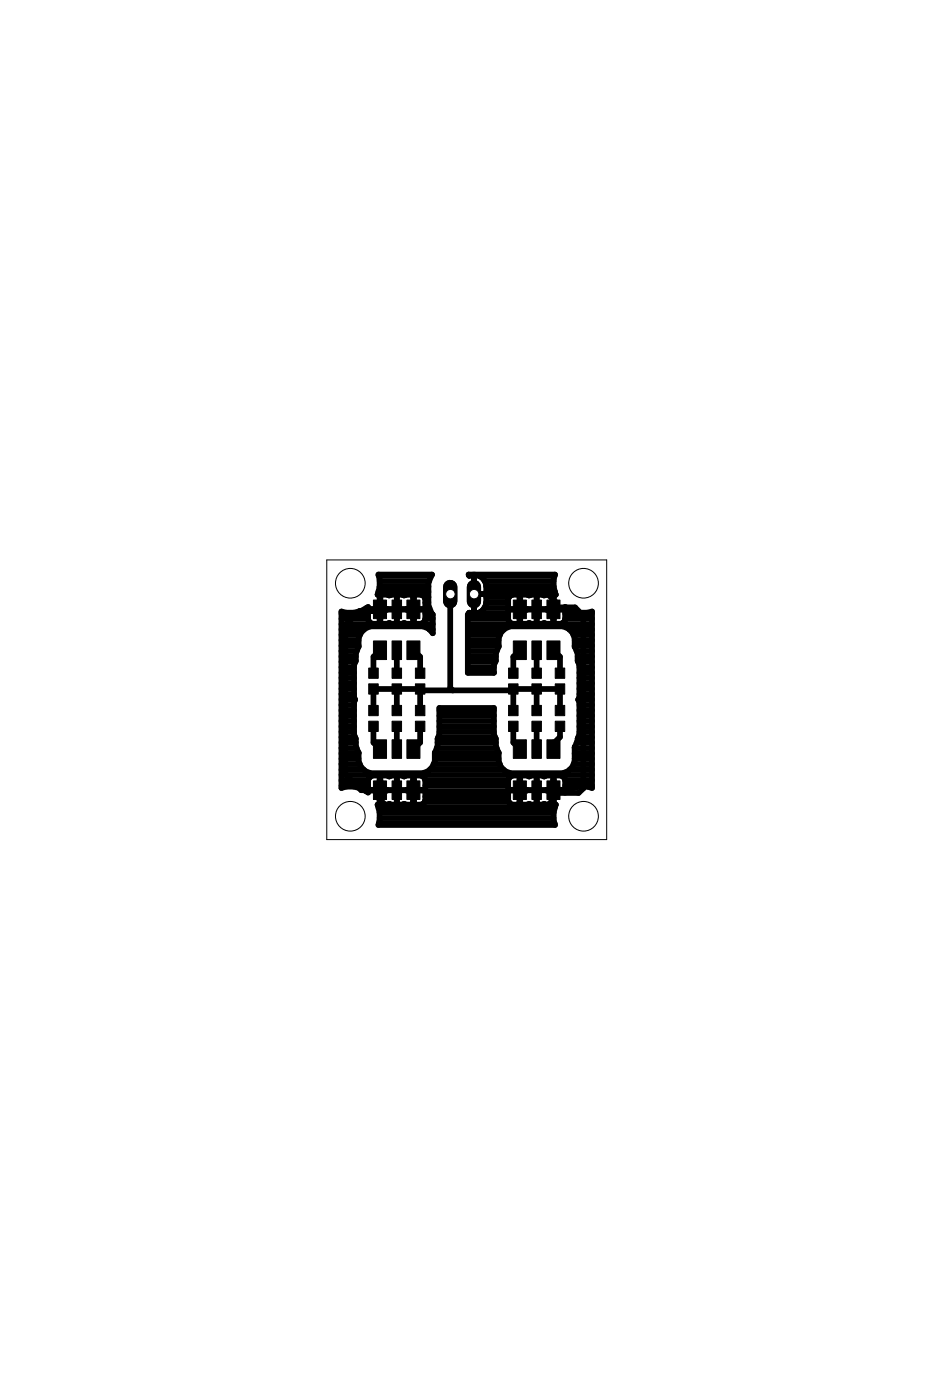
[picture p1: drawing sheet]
<svg xmlns="http://www.w3.org/2000/svg" width="100mm" height="150mm" viewBox="0 0 100 150" stroke-linecap="round" stroke-linejoin="round" font-family="sans-serif">
<g fill="#000" stroke="#000" stroke-width=".11">
<path d="M39.5 71.5h1v1.1h-1zM39.5 73.2h1v1.1h-1zM39.5 77.2h1v1.1h-1zM39.5 75.5h1v1.1h-1zM40 68.6h1.4v2h-1.4zM40 64.3h1.4v2h-1.4zM40 79.2h1.4v2h-1.4zM42 68.6h1v2h-1zM42 64.3h1v2h-1zM42 71.5h1v1.1h-1zM42 73.2h1v1.1h-1zM42 79.2h1v2h-1z"/>
<path d="M42 77.2h1v1.1h-1zM42 75.5h1v1.1h-1zM43.5 68.6h1.4v2h-1.4zM43.5 64.3h1.4v2h-1.4zM43.5 79.2h1.4v2h-1.4zM44.4 71.5h1.1v1.1h-1.1zM44.4 73.2h1.1v1.1h-1.1zM44.4 77.2h1.1v1.1h-1.1zM44.4 75.5h1.1v1.1h-1.1zM54.4 71.5h1v1.1h-1zM54.4 73.2h1v1.1h-1zM54.4 77.2h1v1.1h-1z"/>
<path d="M54.4 75.5h1v1.1h-1zM54.9 68.6h1.4v2h-1.4zM54.9 64.3h1.4v2h-1.4zM54.9 79.2h1.4v2h-1.4zM56.9 68.6h1v2h-1zM56.9 64.3h1v2h-1zM56.9 71.5h1v1.1h-1zM56.9 73.2h1v1.1h-1zM56.9 79.2h1v2h-1zM56.9 77.2h1v1.1h-1zM56.9 75.5h1v1.1h-1zM58.5 68.6h1.4v2h-1.4z"/>
<path d="M58.5 64.3h1.4v2h-1.4zM58.5 79.2h1.4v2h-1.4zM59.4 71.5h1v1.1h-1zM59.4 73.2h1v1.1h-1zM59.4 77.2h1v1.1h-1zM59.4 75.5h1v1.1h-1zM40 83.6h1.4v2h-1.4zM42 83.6h1v2h-1zM43.5 83.6h1.4v2h-1.4zM54.9 83.6h1.4v2h-1.4zM56.9 83.6h1v2h-1zM58.5 83.6h1.4v2h-1.4z"/>
</g>
<g fill="none" stroke="#000" stroke-width=".61">
<path d="M36.5 79.5h1.6M36.5 79h1.5M36.5 78.4h1.4M36.5 77.8h1.4M36.5 77.2h1.4M36.5 76.6h1.4M36.5 76.1h1.4M36.5 75.5h1.4M36.5 74.9h1.5M36.5 74.3h1.4M36.5 73.8h1.4M36.5 73.2h1.4"/>
<path d="M36.5 72.6h1.4M36.5 72h1.4M36.5 71.5h1.4M36.5 70.9h1.5M36.5 70.3h1.6M36.5 69.7h1.7M36.5 69.2h1.9M36.5 68.6h1.9M36.5 68h2M36.5 67.4h2.5M36.5 66.8h9.8M36.5 66.3h2.9"/>
<path d="M36.5 65.7h2.9M39.2 65.1h.2M40 77.8v1.7l.7 .7M40.5 63.4h5.3M40.5 61.6h5.7M40.6 66.3h.1M40.6 65.7h.1M40.6 65.1h.1M40.6 64.5h.1M40.6 63.9h.1M40.6 62.8h5.2M40.6 62.2h5.3"/>
<path d="M40.7 69.6l-.7 .7v1.8M40.7 63.7h.7l.3 .1 .2-.1h1.1l.2 .1 .3-.1h.7v3.1h-.7l-.3-.1-.2 .1h-1.1l-.2-.1-.3 .1h-.7zM42.5 63.7v3.1M42.5 69.6v2.5M42.5 73.8v2.3M42.5 77.8v2.4M42.5 66.3h.1M42.5 65.7h.1M42.5 65.1h.1M42.5 64.5h.1M42.5 63.9h.1M44.2 66.3h.1"/>
<path d="M44.2 65.7h.1M44.2 65.1h.1M44.2 64.5h.1M44.2 63.9h.1M44.2 69.6l.8 .7v1.8M44.3 63.7h.7l.4 .2 .1 .3v1h-2v.1h2v1.2l-.2 .2-.3 .1h-.7zM45 73.8h-5v2.3M45 73.8v2.3M45 77.8v1.7l-.8 .7M45 73.8l.1 .1h9.8M45.4 63.9h.4M45.5 66.3h.8"/>
<path d="M45.5 65.7h.7M45.5 65.1h.5M45.5 64.5h.3M45.9 67.4h.4M46.8 79.5h6.3M46.9 79h6.1M47 78.4h5.9M47 77.8h5.9M47 77.2h5.9M47 76.6h5.9M47 76.1h5.9M48.2 63.6v10.1l.3 .2"/>
<path d="M50.1 72h2.8M50.1 71.5h2.8M50.1 70.9h2.9M50.1 70.3h3M50.1 69.7h3M50.1 69.2h3.3M50.1 68.6h3.3M50.1 68h3.4M50.1 67.4h3.8M50.1 66.8h13.3M50.1 66.3h4.3M50.2 65.7h.2"/>
<path d="M50.2 61.7l-.1-.2h9.3a2.87 2.87 0 0 0 .1 2.2h-.2v3.1h.7l.4-.2 .1-.3v-1h-2v-.1h2v-.2a3.2 3.2 0 0 0 2.9 .5v18.9a3 3 0 0 0-2.9 .5v-.2h-2v-.1h2v-1.1l-.1-.2-.4-.2h-.7v3.1h.2a2.91 2.91 0 0 0-.1 2.1h-18.9a3.2 3.2 0 0 0-.1-2.1h.2v-3.1h-.7l-.3 .1-.2 .3v1.1h2v.1h-2v.2a2.99 2.99 0 0 0-2.9-.5v-18.9a3.2 3.2 0 0 0 2.9-.5v.2h2v.1h-2v1l.2 .4 .3 .1h.7v-3.1h-.2a3.2 3.2 0 0 0 .1-2.2h5.7l-.4 .9v2.5l.5 .9v2l-.5-.5-.5-.2h-5.7a1.77 1.77 0 0 0-1.2 2.2l-.3 .7v.8l-.2 .4v3.5l.1 .2-.1 .3v3.5l.2 .4v.8l.3 .7a1.74 1.74 0 0 0 1.2 2.2h5.7a1.74 1.74 0 0 0 1.2-2.2l.3-.7v-.8l.2-.4v-2.9h5.9v2.9l.2 .4v.8l.3 .7a1.71 1.71 0 0 0 1.2 2.2h5.6l.6-.2 .5-.5 .2-.6v-1.5l.5-1.3v-3.5l-.1-.3 .1-.2v-3.5l-.2-.4v-.8l-.3-.7M50.2 61.7h.1M50.2 61.7l.4-.1 .6 .1M50.2 65.6l.2 .1M50.2 65.6h.1M50.2 65.6l-.1 .2v6.3h2.8v-.9l.2-.4v-.8l.2-.7a1.84 1.84 0 0 1 1.3-2.2h5.6a1.7 1.7 0 0 1 1.3 2.2M50.2 61.6h.1M50.7 63.6h7.9l.8 .9v.5M50.7 61.6v4.1M50.7 65.7h.1M50.7 65.1h.1M50.7 64.5h.1"/>
<path d="M50.7 63.9h.1M50.7 63.4h.1M50.7 62.8h.1M50.7 62.2h.1M50.7 61.6h.1M51 65.7h3.4M51.2 61.6h8.2M51.2 61.7a1.26 1.26 0 0 1 .8 1.1v1.7l-.2 .6M51.8 65.1a1.3 1.3 0 0 1-1.4 .6M51.8 65.1h2.6M51.9 62.2h7.3M52 64.5h2.4"/>
<path d="M52 63.9h2.5M52 63.4h7.4M52 62.8h7.2M54.5 63.9l.4-.2h.7v3.1h-.7l-.4-.2-.1-.3v-1h2v-.1h-2v-1zM54.9 76.1v-2.3h5v2.3M54.9 77.8v1.7l.7 .7M55.6 66.3h.1M55.6 65.7h.1M55.6 65.1h.1M55.6 64.5h.1M55.6 63.9h.1M55.6 69.6l-.7 .7v1.8"/>
<path d="M55.7 63.7h.7l.2 .1 .3-.1h1.1l.2 .1 .3-.1h.7v3.1h-.7l-.3-.1-.2 .1h-1.1l-.3-.1-.2 .1h-.7zM57.4 63.7v3.1M57.4 69.6v2.5M57.4 73.8v2.3M57.4 77.8v2.4M57.4 66.3h.1M57.4 65.7h.1M57.4 65.1h.1M57.4 64.5h.1M57.4 63.9h.1M59.2 66.3h.1M59.2 65.7h.1"/>
<path d="M59.2 65.1h.1M59.2 64.5h.1M59.2 63.9h.1M59.2 69.6l.7 .7v1.8M59.4 65l-.2 .3h-3.6M59.4 65h2.1l.9 1v18.4l-.5 .5h-2.4l-.3-.3v1l-1.3 1.3h-15.9l-1.6-1.5v-.6l.3-.2h-2l-1.7-1.7v-15.9l1.5-1.6h1.9l.3-.1h3.5M59.9 77.8v1.1l-.7 .7v.6M60.5 66.3h2.9M60.5 65.7h2.9M60.5 65.1h.2M60.9 67.4h2.5M61.4 68h2"/>
<path d="M61.5 69.3h.1M61.5 69.2h1.9M61.5 68.6h1.9M61.7 79.5h1.7M61.7 69.7h1.7M61.8 70.3h1.6M61.8 70.9h1.6M61.9 79h1.5M61.9 74.9h1.5M62 78.4h1.4M62 77.8h1.4M62 77.2h1.4"/>
<path d="M62 76.6h1.4M62 76.1h1.4M62 75.5h1.4M62 74.3h1.4M62 73.8h1.4M62 73.2h1.4M62 72.6h1.4M62 72h1.4M62 71.5h1.4M36.5 84.1h2.9M36.5 83.6h2.9M36.5 83h26.9"/>
<path d="M36.5 82.4h2.4M36.5 81.8h2M36.5 81.3h1.9M36.5 80.7h1.9M36.5 80.1h1.7M39.1 84.7h.3M40.5 86.4h18.9M40.5 88.2h18.9M40.6 87.6h18.6M40.6 87h18.6M40.6 85.9h.1M40.6 85.3h.1"/>
<path d="M40.6 84.7h.1M40.6 84.1h.1M40.6 83.6h.1M40.7 83.1h.7a.31 .31 0 0 0 .5 0h1.1a.29 .29 0 0 0 .5 0h.7v3.1h-.7l-.3-.1-.2 .1h-1.1l-.2-.1-.3 .1h-.7zM41.4 84.6h2.1M42.5 83.1v3.8M42.5 85.9h.1M42.5 85.3h.1M42.5 84.7h.1M42.5 84.1h.1M42.5 83.6h.1M44.2 85.9h.1"/>
<path d="M44.2 85.3h.1M44.2 84.7h.1M44.2 84.1h.1M44.2 83.6h.1M44.2 84.6v2.1l.2 .2M44.3 83.1h.7l.4 .2 .1 .2v1.1h-2v.1h2v1l-.1 .3-.2 .1-.9 .1zM45.4 85.9h9M45.5 85.3h8.9M45.5 84.7h8.9M45.5 84.1h8.9M45.5 83.6h8.9M46 82.4h7.9"/>
<path d="M46.4 81.8h7.1M46.5 81.3h6.9M46.5 80.7h6.9M46.7 80.1h6.4M54.5 83.3l.4-.2h.7v3.1l-.9-.1-.2-.1-.1-.3v-1h2v-.1h-2v-1.1zM55.6 85.9h.1M55.6 85.3h.1M55.6 84.7h.1M55.6 84.1h.1M55.6 83.6h.1M55.6 84.6v2.1l-.2 .2M55.7 83.1h.7a.29 .29 0 0 0 .5 0h1.1a.31 .31 0 0 0 .5 0h.7v3.1h-.7l-.3-.1-.2 .1h-1.1l-.3-.1-.2 .1h-.7z"/>
<path d="M56.4 84.6h2.1M57.4 83.1v3.8M57.4 85.9h.1M57.4 85.3h.1M57.4 84.7h.1M57.4 84.1h.1M57.4 83.6h.1M59.2 85.9h.1M59.2 85.3h.1M59.2 84.7h.1M59.2 84.1h.1M59.2 83.6h.1"/>
<path d="M60.5 84.7h.2M60.5 84.1h2.9M60.5 83.6h2.9M61 82.4h2.4M61.4 81.8h2M61.5 81.3h1.9M61.5 80.7h1.9M61.5 80.1h1.9"/>
</g>
<path d="M50.7 62.9v1.5" fill="none" stroke="#000" stroke-width="1.5"/>
<circle cx="50.7" cy="63.6" r=".51" fill="#fff" stroke="#000" stroke-width=".11"/>
<path d="M48.2 62.9v1.5" fill="none" stroke="#000" stroke-width="1.5"/>
<circle cx="48.2" cy="63.6" r=".51" fill="#fff" stroke="#000" stroke-width=".11"/>
<path d="M50.7 62.9v1.5" fill="none" stroke="#000" stroke-width="1.5"/>
<circle cx="50.7" cy="63.6" r=".51" fill="#fff" stroke="#000" stroke-width=".11"/>
<path d="M48.2 62.9v1.5" fill="none" stroke="#000" stroke-width="1.5"/>
<circle cx="48.2" cy="63.6" r=".51" fill="#fff" stroke="#000" stroke-width=".11"/>
<g fill="none" stroke="#000" stroke-width=".11">
<path d="M35 60h29.9v29.9h-29.9z"/>
<circle cx="37.5" cy="62.5" r="1.59"/>
<circle cx="62.4" cy="62.5" r="1.59"/>
<circle cx="37.5" cy="87.4" r="1.59"/>
<circle cx="62.4" cy="87.4" r="1.59"/>
</g>
</svg>
